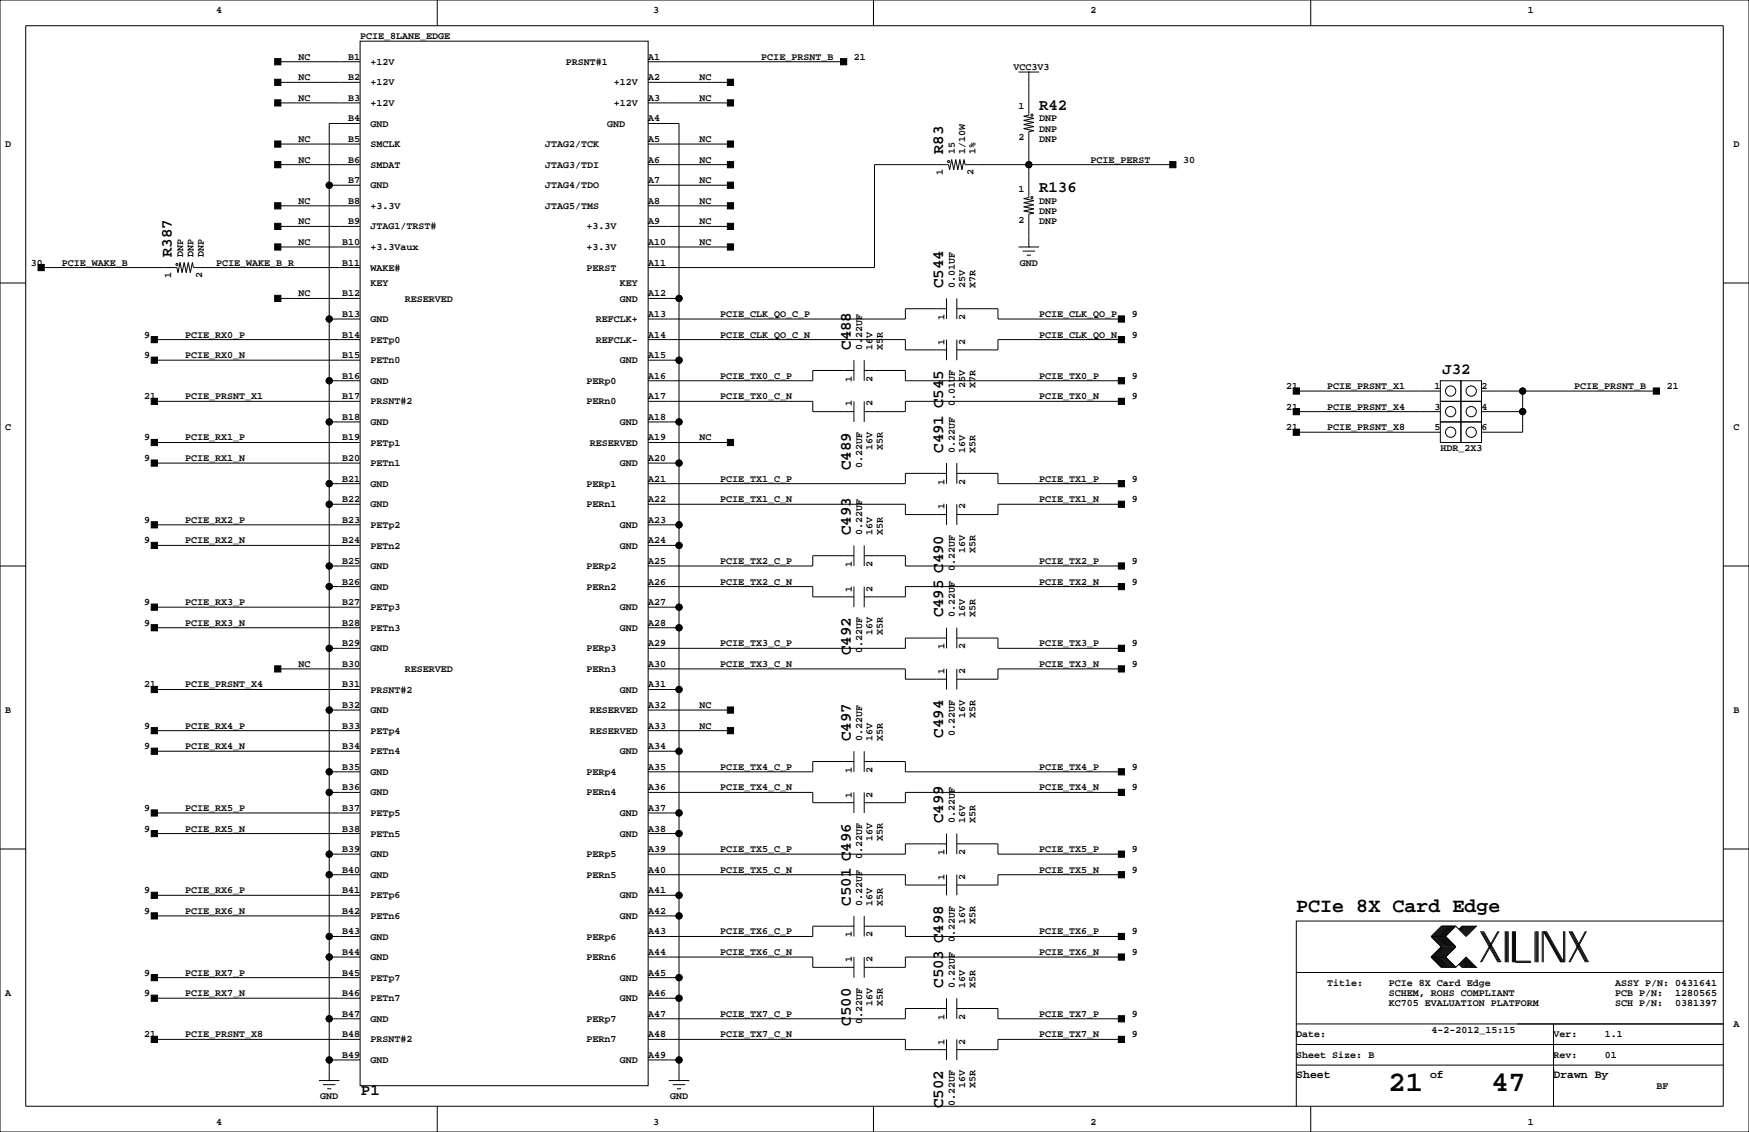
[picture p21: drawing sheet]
<svg xmlns="http://www.w3.org/2000/svg" width="432mm" height="279mm" viewBox="0 0 432 279" stroke-linecap="round" stroke-linejoin="round" font-family="sans-serif">
<defs><g id="words">
<g font-size="7.1">
<text x="342.8" y="269.3">21</text>
<text x="368.2" y="269.3">47</text>
</g>
<text font-size="4.9" x="320" y="225.1">PCIe 8X Card Edge</text>
<g font-size="3.9">
<text x="256.5" y="27.1">R42</text>
<text x="232.9" y="38.1" transform="rotate(-90 232.9 38.1)">R83</text>
<text x="256.5" y="47.5">R136</text>
<text x="42.4" y="63.5" transform="rotate(-90 42.4 63.5)">R387</text>
<text x="232.9" y="71.1" transform="rotate(-90 232.9 71.1)">C544</text>
<text x="210" y="86.4" transform="rotate(-90 210 86.4)">C488</text>
<text x="356.1" y="92.4">J32</text>
<text x="232.9" y="111.8" transform="rotate(-90 232.9 111.8)">C491 C545</text>
<text x="210" y="116" transform="rotate(-90 210 116)">C489</text>
<text x="210" y="132.1" transform="rotate(-90 210 132.1)">C493</text>
<text x="232.9" y="152.4" transform="rotate(-90 232.9 152.4)">C495 C490</text>
<text x="210" y="161.7" transform="rotate(-90 210 161.7)">C492</text>
<text x="210" y="182.9" transform="rotate(-90 210 182.9)">C497</text>
<text x="232.9" y="182" transform="rotate(-90 232.9 182)">C494</text>
<text x="232.9" y="203.2" transform="rotate(-90 232.9 203.2)">C499</text>
<text x="210" y="223.5" transform="rotate(-90 210 223.5)">C501 C496</text>
<text x="232.9" y="243.8" transform="rotate(-90 232.9 243.8)">C503 C498</text>
<text x="210" y="253.2" transform="rotate(-90 210 253.2)">C500</text>
<text x="89.1" y="270.3">P1</text>
<text x="232.9" y="273.5" transform="rotate(-90 232.9 273.5)">C502</text>
</g>
<g font-size="2.8">
<text x="320" y="266.1">Sheet</text>
<text x="353.1" y="266.1">of</text>
<text x="383.5" y="266.1">Drawn By</text>
</g>
<g font-size="2.5">
<text x="53.3" y="3.3">4</text>
<text x="161.3" y="3.3">3</text>
<text x="269.2" y="3.3">2</text>
<text x="377.2" y="3.3">1</text>
<text x="88.9" y="9.7">PCIE_8LANE_EDGE</text>
<text x="73.7" y="14.7">NC</text>
<text x="85.9" y="14.7">B1</text>
<text x="91.4" y="16">+12V</text>
<text x="139.7" y="16">PRSNT#1</text>
<text x="160" y="14.7">A1</text>
<text x="188" y="14.7">PCIE_PRSNT_B</text>
<text x="210.8" y="14.7">21</text>
<text x="250.2" y="17.3">VCC3V3</text>
<text x="73.7" y="19.8">NC</text>
<text x="85.9" y="19.8">B2</text>
<text x="91.4" y="21.1">+12V</text>
<text x="151.6" y="21.1">+12V</text>
<text x="160" y="19.8">A2</text>
<text x="172.7" y="19.8">NC</text>
<text x="73.7" y="24.9">NC</text>
<text x="85.9" y="24.9">B3</text>
<text x="85.9" y="30">B4</text>
<text x="91.4" y="26.2">+12V</text>
<text x="151.6" y="26.2">+12V</text>
<text x="160" y="24.9">A3</text>
<text x="160" y="30">A4</text>
<text x="172.7" y="24.9">NC</text>
<text x="251.5" y="27">1</text>
<text x="256.5" y="30">DNP</text>
<text x="73.7" y="35.1">NC</text>
<text x="85.9" y="35.1">B5</text>
<text x="91.4" y="31.2">GND</text>
<text x="149.9" y="31.2">GND</text>
<text x="160" y="35.1">A5</text>
<text x="172.7" y="35.1">NC</text>
<text x="251.5" y="34.6">2</text>
<text x="256.5" y="35.1">DNP</text>
<text x="256.5" y="32.5">DNP</text>
<text x="1.3" y="36.3">D</text>
<text x="73.7" y="40.1">NC</text>
<text x="85.9" y="40.1">B6</text>
<text x="91.4" y="36.3">SMCLK</text>
<text x="91.4" y="41.4">SMDAT</text>
<text x="134.6" y="36.3">JTAG2/TCK</text>
<text x="134.6" y="41.4">JTAG3/TDI</text>
<text x="160" y="40.1">A6</text>
<text x="172.7" y="40.1">NC</text>
<text x="235.7" y="38.1" transform="rotate(-90 235.7 38.1)">15</text>
<text x="238.3" y="38.1" transform="rotate(-90 238.3 38.1)">1/10W</text>
<text x="240.8" y="38.1" transform="rotate(-90 240.8 38.1)">1%</text>
<text x="269.2" y="40.1">PCIE_PERST</text>
<text x="292.1" y="40.1">30</text>
<text x="428" y="36.3">D</text>
<text x="85.9" y="45.2">B7</text>
<text x="91.4" y="46.5">GND</text>
<text x="134.6" y="46.5">JTAG4/TDO</text>
<text x="160" y="45.2">A7</text>
<text x="172.7" y="45.2">NC</text>
<text x="232.8" y="43.2" transform="rotate(-90 232.8 43.2)">1</text>
<text x="240.4" y="43.2" transform="rotate(-90 240.4 43.2)">2</text>
<text x="251.5" y="47.3">1</text>
<text x="73.7" y="50.3">NC</text>
<text x="85.9" y="50.3">B8</text>
<text x="91.4" y="51.6">+3.3V</text>
<text x="134.6" y="51.6">JTAG5/TMS</text>
<text x="160" y="50.3">A8</text>
<text x="172.7" y="50.3">NC</text>
<text x="256.5" y="50.3">DNP</text>
<text x="256.5" y="52.8">DNP</text>
<text x="73.7" y="55.4">NC</text>
<text x="85.9" y="55.4">B9</text>
<text x="91.4" y="56.6">JTAG1/TRST#</text>
<text x="144.8" y="56.6">+3.3V</text>
<text x="160" y="55.4">A9</text>
<text x="172.7" y="55.4">NC</text>
<text x="251.5" y="55">2</text>
<text x="256.5" y="55.4">DNP</text>
<text x="7.6" y="65.5">30</text>
<text x="15.2" y="65.5">PCIE_WAKE_B</text>
<text x="45.2" y="63.5" transform="rotate(-90 45.2 63.5)">DNP</text>
<text x="47.8" y="63.5" transform="rotate(-90 47.8 63.5)">DNP</text>
<text x="50.3" y="63.5" transform="rotate(-90 50.3 63.5)">DNP</text>
<text x="53.3" y="65.5">PCIE_WAKE_B_R</text>
<text x="73.7" y="60.5">NC</text>
<text x="84.5" y="60.5">B10</text>
<text x="84.5" y="65.5">B11</text>
<text x="91.4" y="61.7">+3.3Vaux</text>
<text x="144.8" y="61.7">+3.3V</text>
<text x="160" y="60.5">A10</text>
<text x="160" y="65.5">A11</text>
<text x="172.7" y="60.5">NC</text>
<text x="251.8" y="65.5">GND</text>
<text x="42.3" y="68.6" transform="rotate(-90 42.3 68.6)">1</text>
<text x="49.9" y="68.6" transform="rotate(-90 49.9 68.6)">2</text>
<text x="91.4" y="66.8">WAKE#</text>
<text x="91.4" y="70.6">KEY</text>
<text x="144.8" y="66.8">PERST</text>
<text x="153" y="70.6">KEY</text>
<text x="235.7" y="71.1" transform="rotate(-90 235.7 71.1)">0.01UF</text>
<text x="238.3" y="71.1" transform="rotate(-90 238.3 71.1)">25V</text>
<text x="240.8" y="71.1" transform="rotate(-90 240.8 71.1)">X7R</text>
<text x="73.7" y="73.2">NC</text>
<text x="84.5" y="73.2">B12</text>
<text x="99.9" y="74.4">RESERVED</text>
<text x="153" y="74.4">GND</text>
<text x="160" y="73.2">A12</text>
<text x="35.6" y="83.3">9</text>
<text x="45.7" y="83.3">PCIE_RX0_P</text>
<text x="84.5" y="83.3">B14</text>
<text x="84.5" y="78.2">B13</text>
<text x="91.4" y="79.5">GND</text>
<text x="147.1" y="79.5">REFCLK+</text>
<text x="160" y="83.3">A14</text>
<text x="160" y="78.2">A13</text>
<text x="177.8" y="83.3">PCIE_CLK_QO_C_N</text>
<text x="177.8" y="78.2">PCIE_CLK_QO_C_P</text>
<text x="233.2" y="79" transform="rotate(-90 233.2 79)">1</text>
<text x="238.3" y="79" transform="rotate(-90 238.3 79)">2</text>
<text x="256.5" y="83.3">PCIE_CLK_QO_N</text>
<text x="256.5" y="78.2">PCIE_CLK_QO_P</text>
<text x="279.4" y="83.3">9</text>
<text x="279.4" y="78.2">9</text>
<text x="35.6" y="88.4">9</text>
<text x="45.7" y="88.4">PCIE_RX0_N</text>
<text x="84.5" y="88.4">B15</text>
<text x="91.4" y="84.6">PETp0</text>
<text x="91.4" y="89.7">PETn0</text>
<text x="147.1" y="84.6">REFCLK-</text>
<text x="153" y="89.7">GND</text>
<text x="160" y="88.4">A15</text>
<text x="212.9" y="86.4" transform="rotate(-90 212.9 86.4)">0.22UF</text>
<text x="215.4" y="86.4" transform="rotate(-90 215.4 86.4)">16V</text>
<text x="217.9" y="86.4" transform="rotate(-90 217.9 86.4)">X5R</text>
<text x="233.2" y="85.1" transform="rotate(-90 233.2 85.1)">1</text>
<text x="238.3" y="85.1" transform="rotate(-90 238.3 85.1)">2</text>
<text x="84.5" y="93.5">B16</text>
<text x="91.4" y="94.7">GND</text>
<text x="144.8" y="94.7">PERp0</text>
<text x="160" y="93.5">A16</text>
<text x="177.8" y="93.5">PCIE_TX0_C_P</text>
<text x="210.3" y="94.2" transform="rotate(-90 210.3 94.2)">1</text>
<text x="215.4" y="94.2" transform="rotate(-90 215.4 94.2)">2</text>
<text x="238.3" y="95.9" transform="rotate(-90 238.3 95.9)">25V</text>
<text x="240.8" y="95.9" transform="rotate(-90 240.8 95.9)">X7R</text>
<text x="256.5" y="93.5">PCIE_TX0_P</text>
<text x="279.4" y="93.5">9</text>
<text x="35.6" y="98.6">21</text>
<text x="45.7" y="98.6">PCIE_PRSNT_X1</text>
<text x="84.5" y="98.6">B17</text>
<text x="91.4" y="99.8">PRSNT#2</text>
<text x="144.8" y="99.8">PERn0</text>
<text x="160" y="98.6">A17</text>
<text x="177.8" y="98.6">PCIE_TX0_C_N</text>
<text x="210.3" y="100.3" transform="rotate(-90 210.3 100.3)">1</text>
<text x="215.4" y="100.3" transform="rotate(-90 215.4 100.3)">2</text>
<text x="235.7" y="100.3" transform="rotate(-90 235.7 100.3)">0.01UF</text>
<text x="256.5" y="98.6">PCIE_TX0_N</text>
<text x="279.4" y="98.6">9</text>
<text x="317.5" y="96">21</text>
<text x="317.5" y="101.1">21</text>
<text x="327.7" y="96">PCIE_PRSNT_X1</text>
<text x="327.7" y="101.1">PCIE_PRSNT_X4</text>
<text x="354.1" y="96">1</text>
<text x="354.1" y="101.1">3</text>
<text x="365.8" y="96">2</text>
<text x="365.8" y="101.1">4</text>
<text x="388.6" y="96">PCIE_PRSNT_B</text>
<text x="411.5" y="96">21</text>
<text x="1.3" y="106.2">C</text>
<text x="84.5" y="103.6">B18</text>
<text x="91.4" y="104.9">GND</text>
<text x="153" y="104.9">GND</text>
<text x="160" y="103.6">A18</text>
<text x="317.5" y="106.2">21</text>
<text x="327.7" y="106.2">PCIE_PRSNT_X8</text>
<text x="354.1" y="106.2">5</text>
<text x="365.8" y="106.2">6</text>
<text x="428" y="106.2">C</text>
<text x="35.6" y="113.8">9</text>
<text x="35.6" y="108.7">9</text>
<text x="45.7" y="113.8">PCIE_RX1_N</text>
<text x="45.7" y="108.7">PCIE_RX1_P</text>
<text x="84.5" y="108.7">B19</text>
<text x="84.5" y="113.8">B20</text>
<text x="91.4" y="110">PETp1</text>
<text x="145.6" y="110">RESERVED</text>
<text x="160" y="108.7">A19</text>
<text x="160" y="113.8">A20</text>
<text x="172.7" y="108.7">NC</text>
<text x="215.4" y="111.1" transform="rotate(-90 215.4 111.1)">16V</text>
<text x="217.9" y="111.1" transform="rotate(-90 217.9 111.1)">X5R</text>
<text x="235.7" y="111.8" transform="rotate(-90 235.7 111.8)">0.22UF</text>
<text x="238.3" y="111.8" transform="rotate(-90 238.3 111.8)">16V</text>
<text x="240.8" y="111.8" transform="rotate(-90 240.8 111.8)">X5R</text>
<text x="355.6" y="111.3">HDR_2X3</text>
<text x="84.5" y="118.9">B21</text>
<text x="91.4" y="115.1">PETn1</text>
<text x="153" y="115.1">GND</text>
<text x="160" y="118.9">A21</text>
<text x="177.8" y="118.9">PCIE_TX1_C_P</text>
<text x="212.9" y="115.6" transform="rotate(-90 212.9 115.6)">0.22UF</text>
<text x="233.2" y="119.6" transform="rotate(-90 233.2 119.6)">1</text>
<text x="238.3" y="119.6" transform="rotate(-90 238.3 119.6)">2</text>
<text x="256.5" y="118.9">PCIE_TX1_P</text>
<text x="279.4" y="118.9">9</text>
<text x="84.5" y="124">B22</text>
<text x="91.4" y="125.2">GND</text>
<text x="91.4" y="120.1">GND</text>
<text x="144.8" y="120.1">PERp1</text>
<text x="144.8" y="125.2">PERn1</text>
<text x="160" y="124">A22</text>
<text x="177.8" y="124">PCIE_TX1_C_N</text>
<text x="233.2" y="125.7" transform="rotate(-90 233.2 125.7)">1</text>
<text x="238.3" y="125.7" transform="rotate(-90 238.3 125.7)">2</text>
<text x="256.5" y="124">PCIE_TX1_N</text>
<text x="279.4" y="124">9</text>
<text x="35.6" y="129">9</text>
<text x="45.7" y="129">PCIE_RX2_P</text>
<text x="84.5" y="129">B23</text>
<text x="91.4" y="130.3">PETp2</text>
<text x="153" y="130.3">GND</text>
<text x="160" y="129">A23</text>
<text x="35.6" y="134.1">9</text>
<text x="45.7" y="134.1">PCIE_RX2_N</text>
<text x="84.5" y="134.1">B24</text>
<text x="91.4" y="135.4">PETn2</text>
<text x="153" y="135.4">GND</text>
<text x="160" y="134.1">A24</text>
<text x="212.9" y="132.1" transform="rotate(-90 212.9 132.1)">0.22UF</text>
<text x="215.4" y="132.1" transform="rotate(-90 215.4 132.1)">16V</text>
<text x="217.9" y="132.1" transform="rotate(-90 217.9 132.1)">X5R</text>
<text x="238.3" y="136.5" transform="rotate(-90 238.3 136.5)">16V</text>
<text x="240.8" y="136.5" transform="rotate(-90 240.8 136.5)">X5R</text>
<text x="84.5" y="139.2">B25</text>
<text x="91.4" y="140.5">GND</text>
<text x="144.8" y="140.5">PERp2</text>
<text x="160" y="139.2">A25</text>
<text x="177.8" y="139.2">PCIE_TX2_C_P</text>
<text x="210.3" y="139.9" transform="rotate(-90 210.3 139.9)">1</text>
<text x="215.4" y="139.9" transform="rotate(-90 215.4 139.9)">2</text>
<text x="235.7" y="141" transform="rotate(-90 235.7 141)">0.22UF</text>
<text x="256.5" y="139.2">PCIE_TX2_P</text>
<text x="279.4" y="139.2">9</text>
<text x="35.6" y="149.4">9</text>
<text x="45.7" y="149.4">PCIE_RX3_P</text>
<text x="84.5" y="144.3">B26</text>
<text x="84.5" y="149.4">B27</text>
<text x="91.4" y="145.5">GND</text>
<text x="144.8" y="145.5">PERn2</text>
<text x="160" y="144.3">A26</text>
<text x="160" y="149.4">A27</text>
<text x="177.8" y="144.3">PCIE_TX2_C_N</text>
<text x="210.3" y="146" transform="rotate(-90 210.3 146)">1</text>
<text x="215.4" y="146" transform="rotate(-90 215.4 146)">2</text>
<text x="256.5" y="144.3">PCIE_TX2_N</text>
<text x="279.4" y="144.3">9</text>
<text x="35.6" y="154.4">9</text>
<text x="45.7" y="154.4">PCIE_RX3_N</text>
<text x="84.5" y="154.4">B28</text>
<text x="91.4" y="150.6">PETp3</text>
<text x="91.4" y="155.7">PETn3</text>
<text x="153" y="150.6">GND</text>
<text x="153" y="155.7">GND</text>
<text x="160" y="154.4">A28</text>
<text x="235.7" y="152.4" transform="rotate(-90 235.7 152.4)">0.22UF</text>
<text x="238.3" y="152.4" transform="rotate(-90 238.3 152.4)">16V</text>
<text x="240.8" y="152.4" transform="rotate(-90 240.8 152.4)">X5R</text>
<text x="84.5" y="159.5">B29</text>
<text x="91.4" y="160.8">GND</text>
<text x="144.8" y="160.8">PERp3</text>
<text x="160" y="159.5">A29</text>
<text x="177.8" y="159.5">PCIE_TX3_C_P</text>
<text x="212.9" y="161.3" transform="rotate(-90 212.9 161.3)">0.22UF</text>
<text x="215.4" y="156.8" transform="rotate(-90 215.4 156.8)">16V</text>
<text x="217.9" y="156.8" transform="rotate(-90 217.9 156.8)">X5R</text>
<text x="233.2" y="160.2" transform="rotate(-90 233.2 160.2)">1</text>
<text x="238.3" y="160.2" transform="rotate(-90 238.3 160.2)">2</text>
<text x="256.5" y="159.5">PCIE_TX3_P</text>
<text x="279.4" y="159.5">9</text>
<text x="73.7" y="164.6">NC</text>
<text x="84.5" y="164.6">B30</text>
<text x="99.9" y="165.9">RESERVED</text>
<text x="144.8" y="165.9">PERn3</text>
<text x="160" y="164.6">A30</text>
<text x="177.8" y="164.6">PCIE_TX3_C_N</text>
<text x="233.2" y="166.4" transform="rotate(-90 233.2 166.4)">1</text>
<text x="238.3" y="166.4" transform="rotate(-90 238.3 166.4)">2</text>
<text x="256.5" y="164.6">PCIE_TX3_N</text>
<text x="279.4" y="164.6">9</text>
<text x="35.6" y="169.7">21</text>
<text x="45.7" y="169.7">PCIE_PRSNT_X4</text>
<text x="84.5" y="169.7">B31</text>
<text x="91.4" y="170.9">PRSNT#2</text>
<text x="153" y="170.9">GND</text>
<text x="160" y="169.7">A31</text>
<text x="1.3" y="176">B</text>
<text x="35.6" y="179.8">9</text>
<text x="45.7" y="179.8">PCIE_RX4_P</text>
<text x="84.5" y="174.8">B32</text>
<text x="84.5" y="179.8">B33</text>
<text x="91.4" y="176">GND</text>
<text x="145.6" y="176">RESERVED</text>
<text x="160" y="174.8">A32</text>
<text x="160" y="179.8">A33</text>
<text x="172.7" y="174.8">NC</text>
<text x="172.7" y="179.8">NC</text>
<text x="238.3" y="177.2" transform="rotate(-90 238.3 177.2)">16V</text>
<text x="240.8" y="177.2" transform="rotate(-90 240.8 177.2)">X5R</text>
<text x="428" y="176">B</text>
<text x="35.6" y="184.9">9</text>
<text x="45.7" y="184.9">PCIE_RX4_N</text>
<text x="84.5" y="184.9">B34</text>
<text x="91.4" y="181.1">PETp4</text>
<text x="145.6" y="181.1">RESERVED</text>
<text x="160" y="184.9">A34</text>
<text x="212.9" y="182.9" transform="rotate(-90 212.9 182.9)">0.22UF</text>
<text x="215.4" y="182.9" transform="rotate(-90 215.4 182.9)">16V</text>
<text x="217.9" y="182.9" transform="rotate(-90 217.9 182.9)">X5R</text>
<text x="235.7" y="181.6" transform="rotate(-90 235.7 181.6)">0.22UF</text>
<text x="84.5" y="190">B35</text>
<text x="91.4" y="186.2">PETn4</text>
<text x="91.4" y="191.3">GND</text>
<text x="144.8" y="191.3">PERp4</text>
<text x="153" y="186.2">GND</text>
<text x="160" y="190">A35</text>
<text x="177.8" y="190">PCIE_TX4_C_P</text>
<text x="210.3" y="190.7" transform="rotate(-90 210.3 190.7)">1</text>
<text x="215.4" y="190.7" transform="rotate(-90 215.4 190.7)">2</text>
<text x="256.5" y="190">PCIE_TX4_P</text>
<text x="279.4" y="190">9</text>
<text x="84.5" y="195.1">B36</text>
<text x="91.4" y="196.3">GND</text>
<text x="144.8" y="196.3">PERn4</text>
<text x="160" y="195.1">A36</text>
<text x="177.8" y="195.1">PCIE_TX4_C_N</text>
<text x="210.3" y="196.8" transform="rotate(-90 210.3 196.8)">1</text>
<text x="215.4" y="196.8" transform="rotate(-90 215.4 196.8)">2</text>
<text x="256.5" y="195.1">PCIE_TX4_N</text>
<text x="279.4" y="195.1">9</text>
<text x="35.6" y="200.2">9</text>
<text x="45.7" y="200.2">PCIE_RX5_P</text>
<text x="84.5" y="200.2">B37</text>
<text x="91.4" y="201.4">PETp5</text>
<text x="153" y="201.4">GND</text>
<text x="160" y="200.2">A37</text>
<text x="235.7" y="203.2" transform="rotate(-90 235.7 203.2)">0.22UF</text>
<text x="238.3" y="203.2" transform="rotate(-90 238.3 203.2)">16V</text>
<text x="240.8" y="203.2" transform="rotate(-90 240.8 203.2)">X5R</text>
<text x="35.6" y="205.2">9</text>
<text x="45.7" y="205.2">PCIE_RX5_N</text>
<text x="84.5" y="205.2">B38</text>
<text x="91.4" y="206.5">PETn5</text>
<text x="153" y="206.5">GND</text>
<text x="160" y="205.2">A38</text>
<text x="215.4" y="207.6" transform="rotate(-90 215.4 207.6)">16V</text>
<text x="217.9" y="207.6" transform="rotate(-90 217.9 207.6)">X5R</text>
<text x="84.5" y="210.3">B39</text>
<text x="84.5" y="215.4">B40</text>
<text x="91.4" y="211.6">GND</text>
<text x="144.8" y="211.6">PERp5</text>
<text x="160" y="210.3">A39</text>
<text x="160" y="215.4">A40</text>
<text x="177.8" y="215.4">PCIE_TX5_C_N</text>
<text x="177.8" y="210.3">PCIE_TX5_C_P</text>
<text x="212.9" y="212.1" transform="rotate(-90 212.9 212.1)">0.22UF</text>
<text x="233.2" y="211" transform="rotate(-90 233.2 211)">1</text>
<text x="238.3" y="211" transform="rotate(-90 238.3 211)">2</text>
<text x="256.5" y="210.3">PCIE_TX5_P</text>
<text x="256.5" y="215.4">PCIE_TX5_N</text>
<text x="279.4" y="210.3">9</text>
<text x="279.4" y="215.4">9</text>
<text x="35.6" y="220.5">9</text>
<text x="45.7" y="220.5">PCIE_RX6_P</text>
<text x="84.5" y="220.5">B41</text>
<text x="91.4" y="216.7">GND</text>
<text x="91.4" y="221.7">PETp6</text>
<text x="144.8" y="216.7">PERn5</text>
<text x="153" y="221.7">GND</text>
<text x="160" y="220.5">A41</text>
<text x="233.2" y="217.2" transform="rotate(-90 233.2 217.2)">1</text>
<text x="238.3" y="217.2" transform="rotate(-90 238.3 217.2)">2</text>
<text x="35.6" y="225.6">9</text>
<text x="45.7" y="225.6">PCIE_RX6_N</text>
<text x="84.5" y="225.6">B42</text>
<text x="91.4" y="226.8">PETn6</text>
<text x="153" y="226.8">GND</text>
<text x="160" y="225.6">A42</text>
<text x="212.9" y="223.5" transform="rotate(-90 212.9 223.5)">0.22UF</text>
<text x="215.4" y="223.5" transform="rotate(-90 215.4 223.5)">16V</text>
<text x="217.9" y="223.5" transform="rotate(-90 217.9 223.5)">X5R</text>
<text x="238.3" y="228" transform="rotate(-90 238.3 228)">16V</text>
<text x="240.8" y="228" transform="rotate(-90 240.8 228)">X5R</text>
<text x="84.5" y="230.6">B43</text>
<text x="91.4" y="231.9">GND</text>
<text x="144.8" y="231.9">PERp6</text>
<text x="160" y="230.6">A43</text>
<text x="177.8" y="230.6">PCIE_TX6_C_P</text>
<text x="210.3" y="231.4" transform="rotate(-90 210.3 231.4)">1</text>
<text x="215.4" y="231.4" transform="rotate(-90 215.4 231.4)">2</text>
<text x="235.7" y="232.4" transform="rotate(-90 235.7 232.4)">0.22UF</text>
<text x="256.5" y="230.6">PCIE_TX6_P</text>
<text x="279.4" y="230.6">9</text>
<text x="84.5" y="235.7">B44</text>
<text x="91.4" y="237">GND</text>
<text x="144.8" y="237">PERn6</text>
<text x="160" y="235.7">A44</text>
<text x="177.8" y="235.7">PCIE_TX6_C_N</text>
<text x="210.3" y="237.5" transform="rotate(-90 210.3 237.5)">1</text>
<text x="215.4" y="237.5" transform="rotate(-90 215.4 237.5)">2</text>
<text x="256.5" y="235.7">PCIE_TX6_N</text>
<text x="279.4" y="235.7">9</text>
<text x="1.3" y="245.9">A</text>
<text x="35.6" y="245.9">9</text>
<text x="35.6" y="240.8">9</text>
<text x="45.7" y="245.9">PCIE_RX7_N</text>
<text x="45.7" y="240.8">PCIE_RX7_P</text>
<text x="84.5" y="240.8">B45</text>
<text x="84.5" y="245.9">B46</text>
<text x="91.4" y="242.1">PETp7</text>
<text x="153" y="242.1">GND</text>
<text x="160" y="240.8">A45</text>
<text x="160" y="245.9">A46</text>
<text x="235.7" y="243.8" transform="rotate(-90 235.7 243.8)">0.22UF</text>
<text x="238.3" y="243.8" transform="rotate(-90 238.3 243.8)">16V</text>
<text x="240.8" y="243.8" transform="rotate(-90 240.8 243.8)">X5R</text>
<text x="327.7" y="243.3">Title:</text>
<text x="342.9" y="245.9">SCHEM, ROHS COMPLIANT</text>
<text x="342.9" y="243.3">PCIe 8X Card Edge</text>
<text x="398.8" y="243.3">ASSY P/N: 0431641</text>
<text x="398.8" y="245.9">PCB P/N:</text>
<text x="413.6" y="245.9">1280565</text>
<text x="84.5" y="251">B47</text>
<text x="91.4" y="247.1">PETn7</text>
<text x="153" y="247.1">GND</text>
<text x="160" y="251">A47</text>
<text x="177.8" y="251">PCIE_TX7_C_P</text>
<text x="215.4" y="248.3" transform="rotate(-90 215.4 248.3)">16V</text>
<text x="217.9" y="248.3" transform="rotate(-90 217.9 248.3)">X5R</text>
<text x="233.2" y="251.7" transform="rotate(-90 233.2 251.7)">1</text>
<text x="238.3" y="251.7" transform="rotate(-90 238.3 251.7)">2</text>
<text x="256.5" y="251">PCIE_TX7_P</text>
<text x="279.4" y="251">9</text>
<text x="342.9" y="248.4">KC705 EVALUATION PLATFORM</text>
<text x="398.8" y="248.4">SCH P/N:</text>
<text x="413.6" y="248.4">0381397</text>
<text x="35.6" y="256">21</text>
<text x="45.7" y="256">PCIE_PRSNT_X8</text>
<text x="84.5" y="256">B48</text>
<text x="91.4" y="257.3">PRSNT#2</text>
<text x="91.4" y="252.2">GND</text>
<text x="144.8" y="252.2">PERp7</text>
<text x="144.8" y="257.3">PERn7</text>
<text x="160" y="256">A48</text>
<text x="177.8" y="256">PCIE_TX7_C_N</text>
<text x="212.9" y="252.7" transform="rotate(-90 212.9 252.7)">0.22UF</text>
<text x="233.2" y="257.8" transform="rotate(-90 233.2 257.8)">1</text>
<text x="238.3" y="257.8" transform="rotate(-90 238.3 257.8)">2</text>
<text x="256.5" y="256">PCIE_TX7_N</text>
<text x="279.4" y="256">9</text>
<text x="320" y="256">Date:</text>
<text x="353.4" y="255">4-2-2012_15:15</text>
<text x="383.5" y="256">Ver:</text>
<text x="396.2" y="256">1.1</text>
<text x="428" y="253.5">A</text>
<text x="84.5" y="261.1">B49</text>
<text x="91.4" y="262.4">GND</text>
<text x="153" y="262.4">GND</text>
<text x="160" y="261.1">A49</text>
<text x="320" y="261.1">Sheet Size: B</text>
<text x="383.5" y="261.1">Rev:</text>
<text x="396.2" y="261.1">01</text>
<text x="238.3" y="268.6" transform="rotate(-90 238.3 268.6)">16V</text>
<text x="240.8" y="268.6" transform="rotate(-90 240.8 268.6)">X5R</text>
<text x="408.9" y="268.7">BF</text>
<text x="79.1" y="271.3">GND</text>
<text x="165.4" y="271.3">GND</text>
<text x="235.7" y="273" transform="rotate(-90 235.7 273)">0.22UF</text>
<text x="53.3" y="277.6">4</text>
<text x="161.3" y="277.6">3</text>
<text x="269.2" y="277.6">2</text>
<text x="377.2" y="277.6">1</text>
</g>
</g></defs>
<g fill="none" stroke="#000" stroke-width=".25">
<path d="M0 0h431.8v279.4h-431.8zM6.3 6.4h419.1v266.6h-419.1zM68.6 15.2h20.3M88.9 10.2h71.1v257.8h-71.1zM107.9 0v6.4M160 15.2h48.3M215.6 0v6.4M251.5 17.8h5M254 17.8h.1M254 17.8v10.6l-1.3 .3 2.6 .5-2.6 .5 2.6 .5-2.6 .5 2.6 .5-2.6 .6 2.6 .5-1.3 .2v16.3l-1.3 .2 2.6 .5-2.6 .5 2.6 .5-2.6 .6 2.6 .5-2.6 .5 2.6 .5-1.3 .2v8.2M323.6 0v6.4M68.6 35.6h20.3"/>
<path d="M68.6 20.3h20.3M68.6 25.4h20.3M88.9 30.5h-7.6v236.2M160 30.5h7.6v236.2M160 35.6h20.3M160 20.3h20.3M160 25.4h20.3M68.6 55.9h20.3M68.6 50.8h20.3M68.6 40.6h20.3M81.3 45.7h7.6M160 45.7h20.3"/>
<path d="M160 55.9h20.3M160 50.8h20.3M160 40.6h20.3M289.6 40.6h-51.3l-.3-1.2-.5 2.5-.5-2.5-.5 2.5-.5-2.5-.5 2.5-.6-2.5-.5 2.5-.2-1.3h-18.3v25.4h-55.9M0 69.8h6.3M10.2 66h33.5l.2 1.3 .5-2.5 .6 2.5 .5-2.5 .5 2.5 .5-2.5 .5 2.5 .5-2.5 .3 1.2h41.1M68.6 61h20.3M68.6 73.7h20.3M81.3 78.7h7.6M160 61h20.3M160 73.7h7.6M233.7 73.7v5"/>
<path d="M233.7 76.2h-10.2v2.5h-63.5M236.2 73.7v5M236.2 76.2h10.2v2.5h30.5M251.5 61h5M252.5 62h3M253.5 63h1M254 61h.1M425.4 69.8h6.4M38.1 88.9h50.8M38.1 83.8h50.8M38.1 99.1h50.8M81.3 94h7.6"/>
<path d="M160 83.8h63.5v2.6h10.2M160 99.1h40.7v2.5h10.1M160 88.9h7.6M210.8 88.9v5.1M210.8 99.1v5M210.8 91.4h-10.1v2.6h-40.7M213.4 91.4h10.1v2.6h53.4M213.4 88.9v5.1M213.4 99.1v5M233.7 83.8v5.1M236.2 83.8v5.1M276.9 83.8h-30.5v2.6h-10.2"/>
<path d="M276.9 99.1h-53.4v2.5h-10.1M320 96.5h35.6M355.6 99.1h5.1v5h-5.1zM355.6 94h5.1v5.1h-5.1zM360.7 99.1h5.1v5h-5.1zM360.7 94h5.1v5.1h-5.1zM365.8 96.5h43.1M375.9 96.5v10.2h-10.1M38.1 109.2h50.8M38.1 114.3h50.8M81.3 104.1h7.6M81.3 119.4h7.6"/>
<path d="M160 104.1h7.6M160 109.2h20.3M160 114.3h7.6M233.7 114.3v5.1M233.7 116.8h-10.2v2.6h-63.5M236.2 114.3v5.1M236.2 116.8h10.2v2.6h30.5M320 101.6h35.6M320 106.7h35.6M355.6 104.1h5.1v5.1h-5.1zM360.7 104.1h5.1v5.1h-5.1zM365.8 101.6h10.1"/>
<path d="M0 139.7h6.3M38.1 134.6h50.8M38.1 129.5h50.8M81.3 124.5h7.6M81.3 139.7h7.6M160 124.5h63.5v2.5h10.2M160 134.6h7.6M160 129.5h7.6M210.8 134.6v5.1M210.8 137.2h-10.1v2.5h-40.7M213.4 137.2h10.1v2.5h53.4M213.4 134.6v5.1"/>
<path d="M233.7 124.5v5M236.2 124.5v5M276.9 124.5h-30.5v2.5h-10.2M425.4 139.7h6.4M38.1 154.9h50.8M38.1 149.9h50.8M81.3 144.8h7.6M160 144.8h40.7v2.5h10.1M160 154.9h7.6M160 149.9h7.6M210.8 144.8v5.1M213.4 144.8v5.1"/>
<path d="M233.7 154.9v5.1M233.7 157.5h-10.2v2.5h-63.5M236.2 154.9v5.1M236.2 157.5h10.2v2.5h30.5M276.9 144.8h-53.4v2.5h-10.1M38.1 170.2h50.8M68.6 165.1h20.3M81.3 160h7.6M81.3 175.3h7.6M160 165.1h63.5v2.5h10.2M160 175.3h20.3M160 170.2h7.6"/>
<path d="M233.7 165.1v5.1M236.2 165.1v5.1M276.9 165.1h-30.5v2.5h-10.2M38.1 180.3h50.8M38.1 185.4h50.8M81.3 190.5h7.6M81.3 195.6h7.6M160 195.6h40.7v2.5h10.1M160 180.3h20.3M160 185.4h7.6M210.8 185.4v5.1M210.8 195.6v5.1"/>
<path d="M210.8 188h-10.1v2.5h-40.7M213.4 188h10.1v2.5h53.4M213.4 185.4v5.1M213.4 195.6v5.1M276.9 195.6h-53.4v2.5h-10.1M0 209.5h6.3M38.1 205.7h50.8M38.1 200.7h50.8M81.3 215.9h7.6M81.3 210.8h7.6M160 215.9h63.5v2.5h10.2M160 205.7h7.6"/>
<path d="M160 200.7h7.6M233.7 205.7v5.1M233.7 215.9v5.1M233.7 208.3h-10.2v2.5h-63.5M236.2 205.7v5.1M236.2 215.9v5.1M236.2 208.3h10.2v2.5h30.5M276.9 215.9h-30.5v2.5h-10.2M425.4 209.5h6.4M38.1 226.1h50.8M38.1 221h50.8M81.3 231.1h7.6"/>
<path d="M81.3 236.2h7.6M160 236.2h40.7v2.6h10.1M160 226.1h7.6M160 221h7.6M210.8 226.1v5M210.8 236.2v5.1M210.8 228.6h-10.1v2.5h-40.7M213.4 228.6h10.1v2.5h53.4M213.4 226.1v5M213.4 236.2v5.1M276.9 236.2h-53.4v2.6h-10.1M353.3 236.2l2.6 2.6h3.5"/>
<path d="M353.3 231.1h3.6M353.3 236.2h3.6M353.3 231.1l2.6 2.6-2.6 2.5M356.1 228.6l-2.5 2.5 2.5 2.6-2.5 2.5 2.5 2.6M356.4 228.6l-2.6 2.5 2.6 2.6-2.6 2.5 2.6 2.6M356.6 228.6l-2.5 2.5 2.5 2.6-2.5 2.5 2.5 2.6M356.9 228.6l-2.6 2.5 2.6 2.6-2.6 2.5 2.6 2.6M356.9 231.1l2.5 2.6-2.5 2.5M356.9 236.2l2.5 2.6M357.1 228.6l-2.5 2.5 2.5 2.6-2.5 2.5 2.5 2.6M357.4 228.6l-2.6 2.5 2.6 2.6-2.6 2.5 2.6 2.6M357.6 228.6l-2.5 2.5 2.5 2.6-2.5 2.5 2.5 2.6"/>
<path d="M357.9 228.6l-2.6 2.5 2.6 2.6-2.6 2.5 2.6 2.6M358.1 228.6l-2.5 2.5 2.5 2.6-2.5 2.5 2.5 2.6M358.4 228.6l-2.5 2.5 2.5 2.6-2.5 2.5 2.5 2.6M358.6 228.6l-2.5 2.5 2.5 2.6-2.5 2.5 2.5 2.6M358.9 228.6l-2.5 2.5 2.5 2.6-2.5 2.5 2.5 2.6M359.2 228.6l-2.6 2.5 2.6 2.6-2.6 2.5 2.6 2.6M359.4 228.6l2.5 2.5 2.6-2.5h-3.6l-.7 .8M359.4 228.6h-3.5l-2.6 2.5M359.4 228.6l-2.5 2.5M360.2 238l.7 .8h3.6l-2.6-2.6-2.5 2.6M360.4 237.7l1 1.1M360.4 238l.8 .8"/>
<path d="M360.7 237.5l1.2 1.3M360.7 237.7l1 1.1M360.9 237.2l1.6 1.6M360.9 237.5l1.3 1.3M361.2 237l1.8 1.8M361.2 237.2l1.5 1.6M361.2 228.6l-.8 .8M361.4 236.7l2.1 2.1M361.4 237l1.8 1.8M361.4 228.6l-1 1M361.7 236.5l2.3 2.3M361.7 236.7l2 2.1"/>
<path d="M361.7 228.6l-1 1M361.9 236.5l2.3 2.3M361.9 228.6l-1.2 1.3M362.2 228.6l-1.3 1.3M362.5 228.6l-1.6 1.5M362.7 228.6l-1.5 1.5M363 228.6l-1.8 1.8M363.2 228.6l-1.8 1.8M363.5 228.6l-2.1 2M363.7 228.6l-2 2M364 228.6l-2.3 2.3M364.2 228.6l-2.3 2.3"/>
<path d="M365.5 229.9l4.3 7.6M365.8 229.9l4.3 7.6M366 229.9l4.3 7.6M366.3 229.9l4.3 7.6M369.8 229.9l-4.3 7.6M370.1 229.9l-4.3 7.6M371.6 229.9v7.6M371.9 229.9v7.6M372.1 229.9v7.6M372.4 229.9v7.6M373.4 229.9v7.6M373.6 229.9v7.6"/>
<path d="M373.9 229.9v7.6M374.1 229.9v7.6h3.9M374.1 237.2h3.9M379 229.9v7.6M379.2 229.9v7.6M379.5 229.9v7.6M379.7 229.9v7.6M380.7 229.9v7.6M381 237.5v-7.6l4.3 7.6M381.3 229.9l4.3 7.6M381.5 229.9l4.3 7.6M381.8 229.9l4.3 7.6v-7.6"/>
<path d="M386.3 229.9v7.6M387.3 229.9l4.1 7.6M387.6 229.9l4.1 7.6M387.9 229.9l4 7.6M388.1 229.9l4.1 7.6M391.4 229.9l-4.1 7.6M391.7 229.9l-4.1 7.6M425.4 227.3h-105.4v35.6M38.1 256.5h50.8M38.1 246.4h50.8M38.1 241.3h50.8M81.3 251.5h7.6"/>
<path d="M160 256.5h63.5v2.6h10.2M160 246.4h7.6M160 241.3h7.6M233.7 246.4v5.1M233.7 256.5v5.1M233.7 248.9h-10.2v2.6h-63.5M236.2 246.4v5.1M236.2 256.5v5.1M236.2 248.9h10.2v2.6h30.5M276.9 256.5h-30.5v2.6h-10.2M320 257.8h105.4M320 252.7h105.4"/>
<path d="M320 240h105.4M383.5 252.7v20.3M78.7 266.7h5.1M79.8 267.7h3M80.8 268.7h1M81.3 266.7h.1M81.3 261.6h7.6M107.9 273v6.4M160 261.6h7.6M165.1 266.7h5.1M166.1 267.7h3.1M167.1 268.7h1"/>
<path d="M167.6 266.7h.1M215.6 273v6.4M320 262.9v10.1M320 262.9h105.4M323.6 273v6.4M383.5 264.2h.1"/>
<circle cx="234.2" cy="39.9" r=".25"/>
<circle cx="254.8" cy="28.4" r=".25"/>
<circle cx="81.3" cy="45.7" r=".76"/>
<circle cx="254" cy="40.6" r=".76"/>
<circle cx="254.8" cy="48.8" r=".25"/>
<circle cx="43.7" cy="65.3" r=".25"/>
<circle cx="81.3" cy="78.7" r=".76"/>
<circle cx="167.6" cy="73.7" r=".76"/>
<circle cx="81.3" cy="94" r=".76"/>
<circle cx="167.6" cy="88.9" r=".76"/>
<circle cx="358.1" cy="96.5" r="1.27"/>
<circle cx="363.2" cy="96.5" r="1.27"/>
<circle cx="375.9" cy="96.5" r=".76"/>
<circle cx="81.3" cy="119.4" r=".76"/>
<circle cx="81.3" cy="104.1" r=".76"/>
<circle cx="167.6" cy="114.3" r=".76"/>
<circle cx="167.6" cy="104.1" r=".76"/>
<circle cx="358.1" cy="101.6" r="1.27"/>
<circle cx="358.1" cy="106.7" r="1.27"/>
<circle cx="363.2" cy="106.7" r="1.27"/>
<circle cx="363.2" cy="101.6" r="1.27"/>
<circle cx="375.9" cy="101.6" r=".76"/>
<circle cx="81.3" cy="139.7" r=".76"/>
<circle cx="81.3" cy="124.5" r=".76"/>
<circle cx="167.6" cy="134.6" r=".76"/>
<circle cx="167.6" cy="129.5" r=".76"/>
<circle cx="81.3" cy="144.8" r=".76"/>
<circle cx="167.6" cy="154.9" r=".76"/>
<circle cx="167.6" cy="149.9" r=".76"/>
<circle cx="81.3" cy="160" r=".76"/>
<circle cx="81.3" cy="175.3" r=".76"/>
<circle cx="167.6" cy="170.2" r=".76"/>
<circle cx="81.3" cy="190.5" r=".76"/>
<circle cx="81.3" cy="195.6" r=".76"/>
<circle cx="167.6" cy="185.4" r=".76"/>
<circle cx="81.3" cy="215.9" r=".76"/>
<circle cx="81.3" cy="210.8" r=".76"/>
<circle cx="167.6" cy="200.7" r=".76"/>
<circle cx="167.6" cy="205.7" r=".76"/>
<circle cx="81.3" cy="231.1" r=".76"/>
<circle cx="81.3" cy="236.2" r=".76"/>
<circle cx="167.6" cy="226.1" r=".76"/>
<circle cx="167.6" cy="221" r=".76"/>
<circle cx="81.3" cy="251.5" r=".76"/>
<circle cx="167.6" cy="241.3" r=".76"/>
<circle cx="167.6" cy="246.4" r=".76"/>
<circle cx="81.3" cy="261.6" r=".76"/>
<circle cx="167.6" cy="261.6" r=".76"/>
</g>
<g fill="#000" stroke="#000" stroke-width=".25">
<path d="M67.8 14.5h1.5v1.5h-1.5z" fill-rule="evenodd"/>
<path d="M207.5 14.5h1.5v1.5h-1.5z" fill-rule="evenodd"/>
<path d="M67.8 34.8h1.5v1.5h-1.5z" fill-rule="evenodd"/>
<path d="M67.8 19.6h1.5v1.5h-1.5z" fill-rule="evenodd"/>
<path d="M67.8 24.6h1.5v1.6h-1.5z" fill-rule="evenodd"/>
<path d="M179.6 34.8h1.5v1.5h-1.5z" fill-rule="evenodd"/>
<path d="M179.6 24.6h1.5v1.6h-1.5z" fill-rule="evenodd"/>
<path d="M179.6 19.6h1.5v1.5h-1.5z" fill-rule="evenodd"/>
<path d="M67.8 55.1h1.5v1.5h-1.5z" fill-rule="evenodd"/>
<path d="M67.8 50h1.5v1.6h-1.5z" fill-rule="evenodd"/>
<path d="M67.8 39.9h1.5v1.5h-1.5z" fill-rule="evenodd"/>
<path d="M179.6 55.1h1.5v1.5h-1.5z" fill-rule="evenodd"/>
<path d="M179.6 39.9h1.5v1.5h-1.5z" fill-rule="evenodd"/>
<path d="M179.6 45h1.5v1.5h-1.5z" fill-rule="evenodd"/>
<path d="M179.6 50h1.5v1.6h-1.5z" fill-rule="evenodd"/>
<path d="M288.8 39.9h1.5v1.5h-1.5z" fill-rule="evenodd"/>
<path d="M9.4 65.3h1.5v1.5h-1.5z" fill-rule="evenodd"/>
<path d="M67.8 60.2h1.5v1.5h-1.5z" fill-rule="evenodd"/>
<path d="M67.8 72.9h1.5v1.5h-1.5z" fill-rule="evenodd"/>
<path d="M179.6 60.2h1.5v1.5h-1.5z" fill-rule="evenodd"/>
<path d="M276.1 78h1.5v1.5h-1.5z" fill-rule="evenodd"/>
<path d="M37.3 98.3h1.6v1.5h-1.6z" fill-rule="evenodd"/>
<path d="M37.3 83.1h1.6v1.5h-1.6z" fill-rule="evenodd"/>
<path d="M37.3 88.1h1.6v1.6h-1.6z" fill-rule="evenodd"/>
<path d="M276.1 98.3h1.5v1.5h-1.5z" fill-rule="evenodd"/>
<path d="M276.1 93.2h1.5v1.5h-1.5z" fill-rule="evenodd"/>
<path d="M276.1 83.1h1.5v1.5h-1.5z" fill-rule="evenodd"/>
<path d="M319.3 95.8h1.5v1.5h-1.5z" fill-rule="evenodd"/>
<path d="M408.2 95.8h1.5v1.5h-1.5z" fill-rule="evenodd"/>
<path d="M37.3 108.5h1.6v1.5h-1.6z" fill-rule="evenodd"/>
<path d="M37.3 113.5h1.6v1.6h-1.6z" fill-rule="evenodd"/>
<path d="M179.6 108.5h1.5v1.5h-1.5z" fill-rule="evenodd"/>
<path d="M319.3 105.9h1.5v1.5h-1.5z" fill-rule="evenodd"/>
<path d="M319.3 100.8h1.5v1.6h-1.5z" fill-rule="evenodd"/>
<path d="M37.3 128.8h1.6v1.5h-1.6z" fill-rule="evenodd"/>
<path d="M37.3 133.9h1.6v1.5h-1.6z" fill-rule="evenodd"/>
<path d="M276.1 123.7h1.5v1.5h-1.5z" fill-rule="evenodd"/>
<path d="M276.1 118.6h1.5v1.5h-1.5z" fill-rule="evenodd"/>
<path d="M37.3 149.1h1.6v1.5h-1.6z" fill-rule="evenodd"/>
<path d="M37.3 154.2h1.6v1.5h-1.6z" fill-rule="evenodd"/>
<path d="M276.1 144h1.5v1.5h-1.5z" fill-rule="evenodd"/>
<path d="M276.1 138.9h1.5v1.6h-1.5z" fill-rule="evenodd"/>
<path d="M37.3 169.4h1.6v1.5h-1.6z" fill-rule="evenodd"/>
<path d="M67.8 164.3h1.5v1.6h-1.5z" fill-rule="evenodd"/>
<path d="M179.6 174.5h1.5v1.5h-1.5z" fill-rule="evenodd"/>
<path d="M276.1 164.3h1.5v1.6h-1.5z" fill-rule="evenodd"/>
<path d="M276.1 159.3h1.5v1.5h-1.5z" fill-rule="evenodd"/>
<path d="M37.3 179.6h1.6v1.5h-1.6z" fill-rule="evenodd"/>
<path d="M37.3 184.7h1.6v1.5h-1.6z" fill-rule="evenodd"/>
<path d="M179.6 179.6h1.5v1.5h-1.5z" fill-rule="evenodd"/>
<path d="M276.1 194.8h1.5v1.5h-1.5z" fill-rule="evenodd"/>
<path d="M276.1 189.7h1.5v1.6h-1.5z" fill-rule="evenodd"/>
<path d="M37.3 199.9h1.6v1.5h-1.6z" fill-rule="evenodd"/>
<path d="M37.3 205h1.6v1.5h-1.6z" fill-rule="evenodd"/>
<path d="M276.1 215.1h1.5v1.6h-1.5z" fill-rule="evenodd"/>
<path d="M276.1 210.1h1.5v1.5h-1.5z" fill-rule="evenodd"/>
<path d="M37.3 220.2h1.6v1.5h-1.6z" fill-rule="evenodd"/>
<path d="M37.3 225.3h1.6v1.5h-1.6z" fill-rule="evenodd"/>
<path d="M276.1 235.5h1.5v1.5h-1.5z" fill-rule="evenodd"/>
<path d="M276.1 230.4h1.5v1.5h-1.5z" fill-rule="evenodd"/>
<path d="M37.3 255.8h1.6v1.5h-1.6z" fill-rule="evenodd"/>
<path d="M37.3 240.5h1.6v1.6h-1.6z" fill-rule="evenodd"/>
<path d="M37.3 245.6h1.6v1.5h-1.6z" fill-rule="evenodd"/>
<path d="M276.1 255.8h1.5v1.5h-1.5z" fill-rule="evenodd"/>
<path d="M276.1 250.7h1.5v1.5h-1.5z" fill-rule="evenodd"/>
<circle cx="81.3" cy="45.7" r=".76"/>
<circle cx="254" cy="40.6" r=".76"/>
<circle cx="81.3" cy="78.7" r=".76"/>
<circle cx="167.6" cy="73.7" r=".76"/>
<circle cx="81.3" cy="94" r=".76"/>
<circle cx="167.6" cy="88.9" r=".76"/>
<circle cx="375.9" cy="96.5" r=".76"/>
<circle cx="81.3" cy="119.4" r=".76"/>
<circle cx="81.3" cy="104.1" r=".76"/>
<circle cx="167.6" cy="114.3" r=".76"/>
<circle cx="167.6" cy="104.1" r=".76"/>
<circle cx="375.9" cy="101.6" r=".76"/>
<circle cx="81.3" cy="139.7" r=".76"/>
<circle cx="81.3" cy="124.5" r=".76"/>
<circle cx="167.6" cy="134.6" r=".76"/>
<circle cx="167.6" cy="129.5" r=".76"/>
<circle cx="81.3" cy="144.8" r=".76"/>
<circle cx="167.6" cy="154.9" r=".76"/>
<circle cx="167.6" cy="149.9" r=".76"/>
<circle cx="81.3" cy="160" r=".76"/>
<circle cx="81.3" cy="175.3" r=".76"/>
<circle cx="167.6" cy="170.2" r=".76"/>
<circle cx="81.3" cy="190.5" r=".76"/>
<circle cx="81.3" cy="195.6" r=".76"/>
<circle cx="167.6" cy="185.4" r=".76"/>
<circle cx="81.3" cy="215.9" r=".76"/>
<circle cx="81.3" cy="210.8" r=".76"/>
<circle cx="167.6" cy="200.7" r=".76"/>
<circle cx="167.6" cy="205.7" r=".76"/>
<circle cx="81.3" cy="231.1" r=".76"/>
<circle cx="81.3" cy="236.2" r=".76"/>
<circle cx="167.6" cy="226.1" r=".76"/>
<circle cx="167.6" cy="221" r=".76"/>
<circle cx="81.3" cy="251.5" r=".76"/>
<circle cx="167.6" cy="241.3" r=".76"/>
<circle cx="167.6" cy="246.4" r=".76"/>
<circle cx="81.3" cy="261.6" r=".76"/>
<circle cx="167.6" cy="261.6" r=".76"/>
</g>
<use href="#words"/>
</svg>
